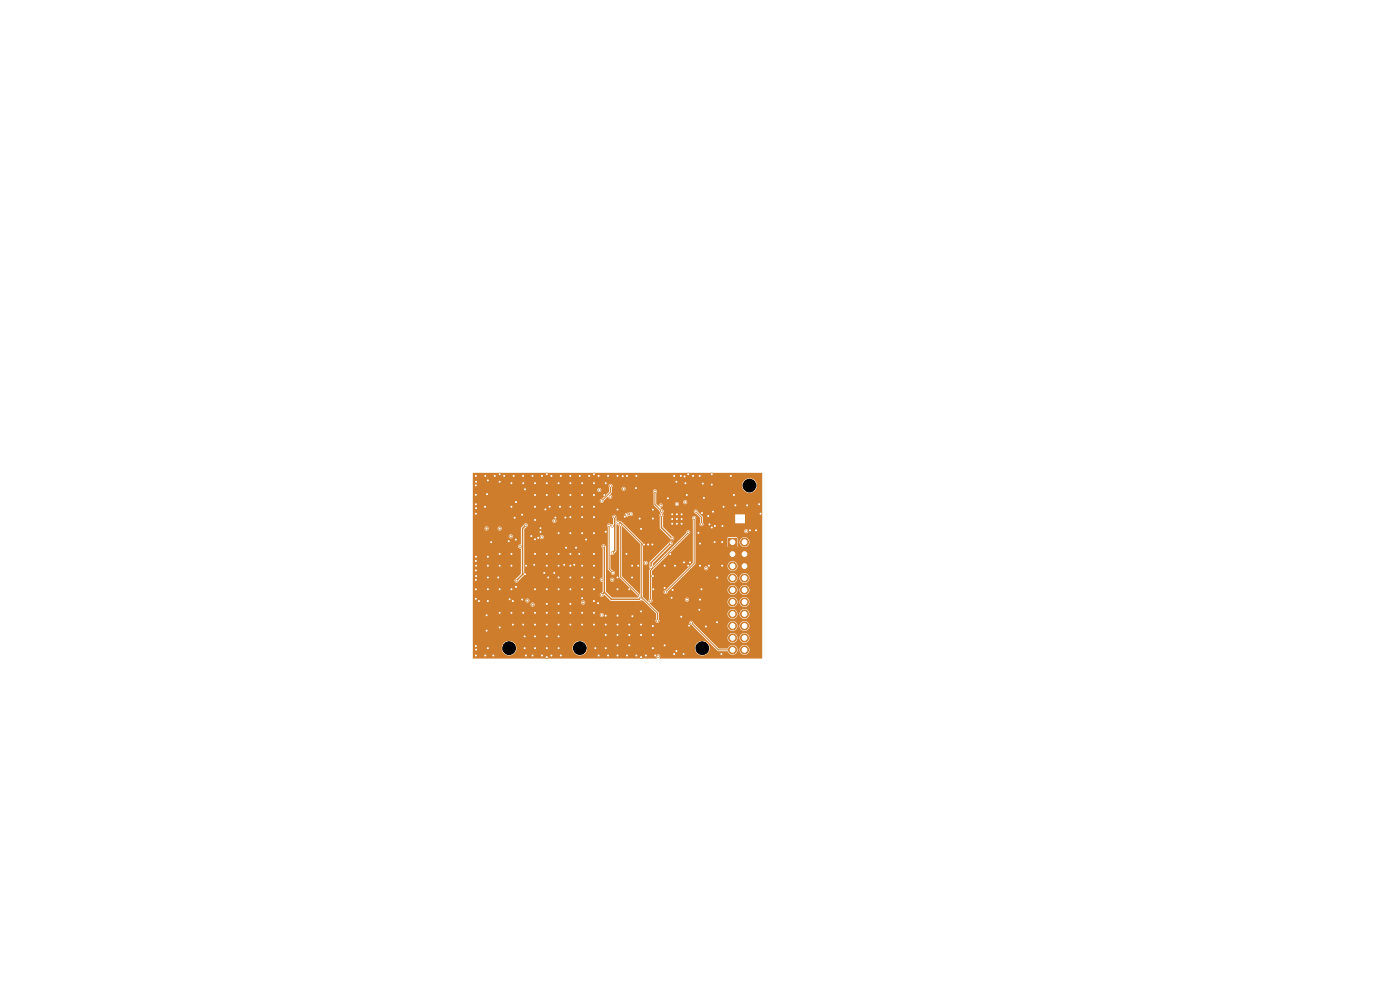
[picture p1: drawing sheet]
<svg xmlns="http://www.w3.org/2000/svg" width="297mm" height="210mm" viewBox="0 0 297 210" stroke-linecap="round" stroke-linejoin="round" font-family="sans-serif">
<g fill="#ce7d2c" stroke="#ce7d2c" stroke-width=".21">
<circle cx="144.6" cy="109.1" r=".25"/>
<circle cx="143.6" cy="109.1" r=".25"/>
<circle cx="142.6" cy="109.1" r=".25"/>
<circle cx="144.6" cy="110.1" r=".25"/>
<circle cx="143.6" cy="110.1" r=".25"/>
<circle cx="142.6" cy="110.1" r=".25"/>
<circle cx="144.6" cy="111.1" r=".25"/>
<circle cx="143.6" cy="111.1" r=".25"/>
<circle cx="142.6" cy="111.1" r=".25"/>
</g>
<path d="M154.5 114.2h1.7v1.7h-1.7z" fill="#ce7d2c"/>
<g fill="#ce7d2c" stroke="#ce7d2c" stroke-width=".21">
<circle cx="157.9" cy="115" r=".85"/>
<circle cx="155.4" cy="117.5" r=".85"/>
<circle cx="157.9" cy="117.5" r=".85"/>
<circle cx="155.4" cy="120.1" r=".85"/>
<circle cx="157.9" cy="120.1" r=".85"/>
<circle cx="155.4" cy="122.6" r=".85"/>
<circle cx="157.9" cy="122.6" r=".85"/>
<circle cx="155.4" cy="125.2" r=".85"/>
<circle cx="157.9" cy="125.2" r=".85"/>
<circle cx="155.4" cy="127.7" r=".85"/>
<circle cx="157.9" cy="127.7" r=".85"/>
<circle cx="155.4" cy="130.2" r=".85"/>
<circle cx="157.9" cy="130.2" r=".85"/>
<circle cx="155.4" cy="132.8" r=".85"/>
<circle cx="157.9" cy="132.8" r=".85"/>
<circle cx="155.4" cy="135.3" r=".85"/>
<circle cx="157.9" cy="135.3" r=".85"/>
<circle cx="155.4" cy="137.9" r=".85"/>
<circle cx="157.9" cy="137.9" r=".85"/>
<circle cx="101" cy="107.8" r=".22"/>
<circle cx="133" cy="139.1" r=".23"/>
<circle cx="136" cy="139.4" r=".23"/>
<circle cx="111.4" cy="103.8" r=".25"/>
<circle cx="128.5" cy="102.5" r=".22"/>
<circle cx="118.5" cy="120" r=".22"/>
<circle cx="146.2" cy="132.7" r=".23"/>
<circle cx="136" cy="112.2" r=".23"/>
<circle cx="148.2" cy="113" r=".25"/>
<circle cx="161.3" cy="109" r=".23"/>
<circle cx="131" cy="108.1" r=".22"/>
<circle cx="113.5" cy="130" r=".22"/>
<circle cx="118.5" cy="102.5" r=".22"/>
<circle cx="116" cy="120" r=".23"/>
<circle cx="121" cy="120" r=".23"/>
<circle cx="111.3" cy="137.5" r=".22"/>
<circle cx="132.1" cy="101" r=".23"/>
<circle cx="117" cy="101" r=".23"/>
<circle cx="127" cy="101" r=".23"/>
<circle cx="148.9" cy="108.8" r=".25"/>
<circle cx="155" cy="100.9" r=".22"/>
<circle cx="144.4" cy="101" r=".23"/>
<circle cx="114.7" cy="112" r=".25"/>
<circle cx="153.2" cy="120" r=".22"/>
<circle cx="100.9" cy="125" r=".23"/>
<circle cx="118.5" cy="117.5" r=".22"/>
<circle cx="156" cy="107.2" r=".23"/>
<circle cx="113.5" cy="114.4" r=".22"/>
<circle cx="103.5" cy="101.9" r=".23"/>
<circle cx="131" cy="134.7" r=".23"/>
<circle cx="103.5" cy="122.5" r=".22"/>
<circle cx="147" cy="101" r=".23"/>
<circle cx="100.9" cy="119" r=".22"/>
<circle cx="101" cy="137.8" r=".22"/>
<circle cx="116" cy="128.1" r=".22"/>
<circle cx="116.3" cy="122.5" r=".22"/>
<circle cx="131" cy="101" r=".23"/>
<circle cx="149.1" cy="102.6" r=".22"/>
<circle cx="100.9" cy="101" r=".23"/>
<circle cx="121" cy="100.9" r=".22"/>
<circle cx="116.6" cy="107.5" r=".22"/>
<circle cx="100.9" cy="103" r=".22"/>
<circle cx="103.5" cy="125" r=".23"/>
<circle cx="148.5" cy="115.3" r=".22"/>
<circle cx="126" cy="107.5" r=".22"/>
<circle cx="148.8" cy="125" r=".23"/>
<circle cx="148.5" cy="127.2" r=".22"/>
<circle cx="104.7" cy="139.1" r=".23"/>
<circle cx="136.6" cy="115.5" r=".25"/>
<circle cx="151" cy="111.9" r=".23"/>
<circle cx="101" cy="102.2" r=".23"/>
<circle cx="121" cy="130" r=".23"/>
<circle cx="116" cy="130" r=".23"/>
<circle cx="138.5" cy="137.5" r=".22"/>
<circle cx="121" cy="132.5" r=".22"/>
<circle cx="113.5" cy="102.5" r=".22"/>
<circle cx="133.5" cy="125" r=".22"/>
<circle cx="113.5" cy="105" r=".22"/>
<circle cx="113.5" cy="117.5" r=".22"/>
<circle cx="139" cy="139" r=".22"/>
<circle cx="123.5" cy="130" r=".22"/>
<circle cx="128.2" cy="105" r=".22"/>
<circle cx="108.5" cy="107.5" r=".22"/>
<circle cx="106" cy="102.2" r=".23"/>
<circle cx="121" cy="113.1" r=".22"/>
<circle cx="110.8" cy="109.2" r=".25"/>
<circle cx="121" cy="128.1" r=".22"/>
<circle cx="110.8" cy="127.2" r=".25"/>
<circle cx="119.7" cy="119.8" r=".25"/>
<circle cx="128.5" cy="130.6" r=".22"/>
<circle cx="100.9" cy="105" r=".22"/>
<circle cx="126" cy="113.1" r=".22"/>
<circle cx="118.8" cy="107.5" r=".22"/>
<circle cx="141" cy="136.9" r=".22"/>
<circle cx="111" cy="132.5" r=".22"/>
<circle cx="105" cy="101" r=".23"/>
<circle cx="121" cy="107.5" r=".22"/>
<circle cx="136" cy="134.7" r=".23"/>
<circle cx="118.5" cy="125" r=".22"/>
<circle cx="115.7" cy="108.1" r=".25"/>
<circle cx="106" cy="117.5" r=".22"/>
<circle cx="100.9" cy="139.1" r=".23"/>
<circle cx="146.4" cy="119.3" r=".25"/>
<circle cx="142.7" cy="125.1" r=".23"/>
<circle cx="104.2" cy="115" r=".25"/>
<circle cx="118.5" cy="105" r=".22"/>
<circle cx="126" cy="105" r=".23"/>
<circle cx="100.9" cy="123" r=".23"/>
<circle cx="111" cy="130" r=".23"/>
<circle cx="149.3" cy="105.6" r=".23"/>
<circle cx="160.4" cy="112.5" r=".22"/>
<circle cx="101" cy="118.1" r=".22"/>
<circle cx="141.7" cy="105.7" r=".22"/>
<circle cx="148.4" cy="129.4" r=".22"/>
<circle cx="108.8" cy="127.5" r=".22"/>
<circle cx="143" cy="101" r=".23"/>
<circle cx="123.5" cy="122.5" r=".22"/>
<circle cx="118.5" cy="113.1" r=".22"/>
<circle cx="106" cy="120" r=".23"/>
<circle cx="126" cy="109.7" r=".23"/>
<circle cx="146" cy="100.6" r=".23"/>
<circle cx="158.5" cy="107.2" r=".23"/>
<circle cx="107" cy="100.9" r=".22"/>
<circle cx="109" cy="100.9" r=".22"/>
<circle cx="153" cy="138.7" r=".22"/>
<circle cx="135" cy="139.1" r=".23"/>
<circle cx="136" cy="132.5" r=".22"/>
<circle cx="106" cy="125" r=".23"/>
<circle cx="117.6" cy="121.5" r=".25"/>
<circle cx="149.8" cy="132.9" r=".23"/>
<circle cx="145.7" cy="105" r=".23"/>
<circle cx="113.5" cy="132.5" r=".22"/>
<circle cx="126" cy="125" r=".23"/>
<circle cx="134.1" cy="120" r=".23"/>
<circle cx="100.9" cy="109" r=".23"/>
<circle cx="135.7" cy="110" r=".23"/>
<circle cx="111.6" cy="120" r=".23"/>
<circle cx="123.5" cy="113.1" r=".22"/>
<circle cx="115" cy="139.1" r=".23"/>
<circle cx="129" cy="101" r=".23"/>
<circle cx="103" cy="139.1" r=".23"/>
<circle cx="116" cy="105" r=".23"/>
<circle cx="113.5" cy="137.5" r=".22"/>
<circle cx="101" cy="122.2" r=".22"/>
<circle cx="138.5" cy="132.8" r=".22"/>
<circle cx="134.1" cy="122.5" r=".22"/>
<circle cx="128.5" cy="134.7" r=".22"/>
<circle cx="116" cy="137.5" r=".22"/>
<circle cx="118.5" cy="132.5" r=".22"/>
<circle cx="116" cy="139.4" r=".23"/>
<circle cx="103.2" cy="130.5" r=".22"/>
<circle cx="137" cy="139" r=".22"/>
<circle cx="106" cy="133.1" r=".23"/>
<circle cx="108.8" cy="132.5" r=".22"/>
<circle cx="133.5" cy="132.5" r=".22"/>
<circle cx="142.2" cy="117.5" r=".25"/>
<circle cx="131" cy="139.1" r=".23"/>
<circle cx="126" cy="132.5" r=".22"/>
<circle cx="113" cy="139.1" r=".23"/>
<circle cx="126" cy="100.6" r=".23"/>
<circle cx="119" cy="101" r=".23"/>
<circle cx="113.5" cy="110.3" r=".22"/>
<circle cx="103.3" cy="104.8" r=".23"/>
<circle cx="122.9" cy="117.5" r=".22"/>
<circle cx="109.5" cy="124.5" r=".25"/>
<circle cx="151.7" cy="111.6" r=".25"/>
<circle cx="111.6" cy="139.1" r=".23"/>
<circle cx="117" cy="139.1" r=".23"/>
<circle cx="153.5" cy="107.5" r=".22"/>
<circle cx="134.9" cy="103.5" r=".23"/>
<circle cx="116" cy="135" r=".23"/>
<circle cx="126" cy="120" r=".23"/>
<circle cx="151" cy="102.8" r=".22"/>
<circle cx="106" cy="130" r=".23"/>
<circle cx="109.4" cy="114.5" r=".25"/>
<circle cx="108.5" cy="130" r=".22"/>
<circle cx="142.5" cy="126.8" r=".22"/>
<circle cx="127" cy="139.1" r=".23"/>
<circle cx="152.1" cy="132" r=".23"/>
<circle cx="111.3" cy="135" r=".23"/>
<circle cx="151.6" cy="115" r=".22"/>
<circle cx="123.5" cy="132.5" r=".22"/>
<circle cx="114.2" cy="114.1" r=".22"/>
<circle cx="138.4" cy="115.5" r=".25"/>
<circle cx="116" cy="117.5" r=".22"/>
<circle cx="123.5" cy="120" r=".22"/>
<circle cx="119.9" cy="109.8" r=".25"/>
<circle cx="150.4" cy="120" r=".23"/>
<circle cx="138.5" cy="110" r=".22"/>
<circle cx="108.5" cy="125" r=".22"/>
<circle cx="123.5" cy="125" r=".22"/>
<circle cx="123.5" cy="109.7" r=".22"/>
<circle cx="118.5" cy="130" r=".22"/>
<circle cx="145.2" cy="101.1" r=".23"/>
<circle cx="133.5" cy="134.7" r=".22"/>
<circle cx="132.6" cy="109.6" r=".22"/>
<circle cx="159.1" cy="112.5" r=".22"/>
<circle cx="150.5" cy="111.2" r=".25"/>
<circle cx="100.9" cy="107" r=".23"/>
<circle cx="146" cy="120" r=".23"/>
<circle cx="138.5" cy="108.1" r=".22"/>
<circle cx="126.9" cy="127.9" r=".22"/>
<circle cx="106" cy="100.6" r=".23"/>
<circle cx="153.3" cy="111.6" r=".25"/>
<circle cx="114.7" cy="112.8" r=".25"/>
<circle cx="128.5" cy="112.8" r=".22"/>
<circle cx="135.4" cy="120" r=".23"/>
<circle cx="143.5" cy="138.1" r=".22"/>
<circle cx="123.5" cy="126.9" r=".22"/>
<circle cx="101.6" cy="127.5" r=".22"/>
<circle cx="131" cy="122.5" r=".22"/>
<circle cx="148.5" cy="120" r=".22"/>
<circle cx="145" cy="138.8" r=".23"/>
<circle cx="121" cy="122.5" r=".22"/>
<circle cx="141" cy="124.7" r=".23"/>
<circle cx="108.5" cy="102.5" r=".22"/>
<circle cx="102.9" cy="107.5" r=".22"/>
<circle cx="103.5" cy="118.1" r=".22"/>
<circle cx="123.5" cy="107.5" r=".22"/>
<circle cx="131" cy="125" r=".23"/>
<circle cx="116" cy="102.5" r=".23"/>
<circle cx="138.5" cy="134.7" r=".22"/>
<circle cx="122.2" cy="116.2" r=".25"/>
<circle cx="133.5" cy="136.9" r=".22"/>
<circle cx="133" cy="101" r=".23"/>
<circle cx="100.9" cy="127" r=".22"/>
<circle cx="128.5" cy="132.5" r=".22"/>
<circle cx="112.7" cy="113.7" r=".25"/>
<circle cx="124.3" cy="114.5" r=".25"/>
<circle cx="151" cy="100.6" r=".23"/>
<circle cx="126" cy="130" r=".23"/>
<circle cx="129" cy="139.1" r=".23"/>
<circle cx="126" cy="102.5" r=".23"/>
<circle cx="126" cy="127.5" r=".22"/>
<circle cx="103.5" cy="127.5" r=".22"/>
<circle cx="105.7" cy="122.5" r=".22"/>
<circle cx="107.9" cy="114.8" r=".22"/>
<circle cx="144.5" cy="130.8" r=".22"/>
<circle cx="116" cy="132.5" r=".22"/>
<circle cx="113.3" cy="119.8" r=".25"/>
<circle cx="131" cy="132.5" r=".22"/>
<circle cx="161" cy="107" r=".23"/>
<circle cx="128.5" cy="137.5" r=".22"/>
<circle cx="121" cy="125" r=".23"/>
<circle cx="138.5" cy="122.2" r=".22"/>
<circle cx="118.5" cy="137.5" r=".22"/>
<circle cx="125" cy="100.9" r=".22"/>
<circle cx="131" cy="136.9" r=".22"/>
<circle cx="109.5" cy="106.5" r=".25"/>
<circle cx="120.1" cy="116.2" r=".25"/>
<circle cx="113.5" cy="125" r=".22"/>
<circle cx="143.5" cy="102.2" r=".22"/>
<circle cx="118.5" cy="135" r=".22"/>
<circle cx="115" cy="101" r=".23"/>
<circle cx="121" cy="102.5" r=".23"/>
<circle cx="126.3" cy="137.5" r=".22"/>
<circle cx="151.3" cy="108.5" r=".25"/>
<circle cx="155.7" cy="105" r=".23"/>
<circle cx="119" cy="139.1" r=".23"/>
<circle cx="143" cy="138.8" r=".23"/>
<circle cx="111" cy="102.5" r=".23"/>
<circle cx="103.5" cy="137.5" r=".22"/>
<circle cx="123.5" cy="105" r=".22"/>
<circle cx="134.2" cy="130.7" r=".22"/>
<circle cx="116" cy="100.6" r=".23"/>
<circle cx="145.4" cy="102.5" r=".23"/>
<circle cx="121" cy="117.5" r=".22"/>
<circle cx="113.5" cy="107.5" r=".22"/>
<circle cx="131" cy="130.6" r=".23"/>
<circle cx="121" cy="109.7" r=".23"/>
<circle cx="108.1" cy="127.1" r=".22"/>
<circle cx="123" cy="100.9" r=".22"/>
<circle cx="118.5" cy="122.5" r=".22"/>
<circle cx="108.5" cy="120" r=".22"/>
<circle cx="103.2" cy="133.8" r=".22"/>
<circle cx="126" cy="117.5" r=".22"/>
<circle cx="103.5" cy="120" r=".23"/>
<circle cx="111" cy="100.9" r=".22"/>
<circle cx="115.5" cy="121.5" r=".25"/>
<circle cx="136" cy="129.7" r=".23"/>
<circle cx="108.5" cy="117.5" r=".22"/>
<circle cx="132.9" cy="117.5" r=".22"/>
<circle cx="101" cy="120" r=".23"/>
<circle cx="145.1" cy="119.3" r=".25"/>
<circle cx="103" cy="101" r=".23"/>
<circle cx="123.5" cy="102.5" r=".22"/>
<circle cx="126" cy="122.5" r=".22"/>
<circle cx="137.5" cy="115.5" r=".25"/>
<circle cx="113.5" cy="135" r=".22"/>
<circle cx="100.9" cy="121" r=".23"/>
<circle cx="109.2" cy="109.8" r=".22"/>
<circle cx="100.9" cy="137" r=".23"/>
<circle cx="111.4" cy="121.8" r=".25"/>
<circle cx="153.2" cy="115" r=".22"/>
<circle cx="138.6" cy="125" r=".23"/>
<circle cx="118.5" cy="128.1" r=".22"/>
<circle cx="116" cy="125" r=".23"/>
<circle cx="148.4" cy="101" r=".23"/>
<circle cx="117.8" cy="109.8" r=".25"/>
<circle cx="121" cy="105" r=".23"/>
<circle cx="152.2" cy="122.5" r=".22"/>
<circle cx="143.2" cy="120" r=".22"/>
<circle cx="121.8" cy="119.8" r=".25"/>
<circle cx="113" cy="101" r=".23"/>
<circle cx="150.3" cy="109.5" r=".25"/>
<circle cx="135" cy="101" r=".23"/>
<circle cx="141" cy="120" r=".23"/>
<circle cx="129.9" cy="123" r=".22"/>
<circle cx="130" cy="121.5" r=".23"/>
<circle cx="147.3" cy="109.9" r=".22"/>
<circle cx="129.2" cy="111.5" r=".22"/>
<circle cx="141.2" cy="125.6" r=".22"/>
<circle cx="103.2" cy="112.1" r=".22"/>
<circle cx="127.7" cy="126.2" r=".23"/>
<circle cx="136" cy="127.1" r=".22"/>
<circle cx="128" cy="115.9" r=".23"/>
<circle cx="143.6" cy="106.9" r=".23"/>
<circle cx="140.3" cy="109.3" r=".22"/>
<circle cx="142.6" cy="114.2" r=".23"/>
<circle cx="129.5" cy="105.4" r=".23"/>
<circle cx="129.5" cy="103.1" r=".22"/>
<circle cx="127.7" cy="106.2" r=".23"/>
<circle cx="145.4" cy="106.5" r=".22"/>
<circle cx="127.7" cy="130.5" r=".23"/>
<circle cx="129.9" cy="117.3" r=".22"/>
<circle cx="117.6" cy="110.5" r=".22"/>
<circle cx="137" cy="119.4" r=".23"/>
<circle cx="130.3" cy="109.6" r=".22"/>
<circle cx="111.5" cy="111.4" r=".22"/>
<circle cx="109.6" cy="123.2" r=".22"/>
<circle cx="106" cy="112.1" r=".23"/>
<circle cx="148.8" cy="111.2" r=".23"/>
<circle cx="132.3" cy="103.7" r=".22"/>
<circle cx="147.6" cy="108.5" r=".22"/>
<circle cx="135.7" cy="126.5" r=".23"/>
<circle cx="131.6" cy="111.4" r=".23"/>
<circle cx="133.8" cy="109" r=".22"/>
<circle cx="133" cy="109.2" r=".22"/>
<circle cx="127.1" cy="103.9" r=".23"/>
<circle cx="140.2" cy="107.2" r=".22"/>
<circle cx="138.9" cy="104.2" r=".23"/>
<circle cx="140.4" cy="108.4" r=".22"/>
<circle cx="138" cy="127.4" r=".22"/>
<circle cx="146" cy="112.9" r=".22"/>
<circle cx="139.5" cy="131.7" r=".22"/>
<circle cx="131.1" cy="110.9" r=".22"/>
<circle cx="138.1" cy="120.3" r=".22"/>
<circle cx="142.3" cy="115.2" r=".23"/>
<circle cx="158.3" cy="112.7" r=".23"/>
<circle cx="113" cy="128.3" r=".23"/>
<circle cx="111.9" cy="127.4" r=".23"/>
<circle cx="123.7" cy="127.8" r=".23"/>
<circle cx="146.6" cy="132.1" r=".22"/>
<circle cx="127.7" cy="123" r=".22"/>
<circle cx="114.9" cy="113.9" r=".23"/>
<circle cx="129.9" cy="111.6" r=".22"/>
<circle cx="149.8" cy="120.6" r=".22"/>
<circle cx="110.3" cy="115.9" r=".22"/>
<circle cx="108.4" cy="113.8" r=".22"/>
<circle cx="145.7" cy="127.2" r=".23"/>
<circle cx="139.6" cy="139.2" r=".22"/>
</g>
<path d="M129.2 111.5v9.2l.8 .8M129.5 103.1v1.3l-1.8 1.8M131.1 110.9h.6l4.4 4.4v11.4l3.4 3.4v1.6M131.6 111.4v10.9l4.1 4.2M133.8 109h-.6l-.2 .2M138.9 104.2v2.8l1.5 1.4M146 112.9l-8 8.1v6.4M147.3 109.9v9.6l-6.1 6.1M147.6 108.5l1.2 1.2v1.5M146.6 132.1l5.8 5.8h3" fill="none" stroke="#ce7d2c" stroke-width=".21"/>
<path d="M111.5 111.4l-.6 .7v9.8l-1.3 1.3M128 115.9l.2 .2v9.5M130.3 109.6l.1 7.2-.5 .5M140.3 109.3v2.6l2.3 2.3M142.3 115.2l-4.2 4.2v.9M128.2 125.6l1.5 1.5h6.3M128.2 125.6l-.5 .6" fill="none" stroke="#ce7d2c" stroke-width=".3"/>
<g fill="#ce7d2c">
<path d="M131.9 111.6l4 3.9-.1 10.5-3.9-3.8z"/>
<path d="M100.3 100.3h61.4v39.4l-21.8-.1a.47 .47 0 0 0 0-.7 .47 .47 0 0 0-.7 .1 .47 .47 0 0 0 .2 .7l-39.1-.1v-2.2h6.1a1.56 1.56 0 0 0 1.6 1.7 1.56 1.56 0 0 0 1.6-1.7h11.8v.2a1.56 1.56 0 0 0 1.7 1.5 1.56 1.56 0 0 0 1.5-1.7h22.8v.2a1.56 1.56 0 0 0 2.4 1.2 1.56 1.56 0 0 0 0-2.6 1.56 1.56 0 0 0-2.4 1.2h-22.8l-.1-.3a1.56 1.56 0 0 0-1.6-1.2 1.56 1.56 0 0 0-1.5 1.5h-11.8l-.1-.3a1.56 1.56 0 0 0-1.6-1.2 1.56 1.56 0 0 0-1.5 1.5h-6.1v-7h26.9v.1a.43 .43 0 0 0 .7 .3 .43 .43 0 0 0 0-.7 .43 .43 0 0 0-.7 .3h-26.9v-2.2h12.3v.1a.43 .43 0 0 0 .6 .3 .43 .43 0 0 0 0-.7 .43 .43 0 0 0-.6 .3h-12.3v-.9h11.2v.2a.43 .43 0 0 0 .6 .3h11.2v.1a.43 .43 0 0 0 .7 .3 .43 .43 0 0 0 0-.7 .43 .43 0 0 0-.7 .3l-11.2-.1a.43 .43 0 0 0 0-.7 .43 .43 0 0 0-.6 .3h-11.2v-4.2h8.9v.1a.43 .43 0 0 0 .4 .4 .43 .43 0 0 0 .4-.4l.3-.3h16.9a.54 .54 0 0 0 .7 .5v2.1l-.3 .3a.45 .45 0 0 0-.3 .5 .45 .45 0 0 0 .4 .3 .45 .45 0 0 0 .5-.4l1.4 1.3h6.4l.4-.1 2.8 2.8v1.2a.42 .42 0 0 0-.1 .5 .42 .42 0 0 0 .6 .2h6.5l.1 .3 .4 .2 5.5 5.5 2.2 .1a1.06 1.06 0 0 0 1.2 .7 1.06 1.06 0 0 0 .9-1.1h.4v.2a1.06 1.06 0 0 0 1.6 .8 1.06 1.06 0 0 0 0-1.8 1.06 1.06 0 0 0-1.6 .8h-.4l-.1-.2a1.09 1.09 0 0 0-1-.8 1.09 1.09 0 0 0-1.1 .8h-1.8l-2.4-2.4h4.2a1.06 1.06 0 0 0 1.1 1.2 1.06 1.06 0 0 0 1.1-1.2h.4v.2a1.06 1.06 0 0 0 1.6 .8 1.06 1.06 0 0 0 0-1.8 1.06 1.06 0 0 0-1.6 .8h-.4l-.1-.2a1.06 1.06 0 0 0-1.1-.7 1.06 1.06 0 0 0-1 .9h-4.2l-2.5-2.5h6.7v.2a1.06 1.06 0 0 0 1.2 .9 1.06 1.06 0 0 0 1-1.1h.4v.2a1.06 1.06 0 0 0 1.6 .8 1.06 1.06 0 0 0 0-1.8 1.06 1.06 0 0 0-1.6 .8h-.4l-.1-.2a1.06 1.06 0 0 0-1.1-.8 1.06 1.06 0 0 0-1 1h-6.7l-.6-.7a.43 .43 0 0 0-.4-.3 .43 .43 0 0 0-.4 .4h-6.5l.2-.4-.1-.4v-1.2h14.5a1.06 1.06 0 0 0 1.1 1.2 1.06 1.06 0 0 0 1.1-1.2h.4v.2a1.06 1.06 0 0 0 1.6 .8 1.06 1.06 0 0 0 0-1.8 1.06 1.06 0 0 0-1.6 .8h-.4l-.1-.2a1.06 1.06 0 0 0-1.1-.7 1.06 1.06 0 0 0-1 .9h-14.5l-.1-.2-2-2a.51 .51 0 0 0 .6-.2 .51 .51 0 0 0 0-.6h7v.2a.43 .43 0 0 0 .6 .3h8.4v.2a1.06 1.06 0 0 0 1.2 1 1.06 1.06 0 0 0 1-1.2h.4v.2a1.06 1.06 0 0 0 1.6 .8 1.06 1.06 0 0 0 0-1.8 1.06 1.06 0 0 0-1.6 .8h-.4l-.1-.2a1.06 1.06 0 0 0-1.1-.8 1.06 1.06 0 0 0-1 1l-8.3-.1a.43 .43 0 0 0 0-.7 .43 .43 0 0 0-.7 .3h-7v-1.6h2.5v.1a.44 .44 0 0 0 .5 .4 .44 .44 0 0 0 .4-.5l.4-.4h12.2a1.06 1.06 0 0 0 1.1 1.1 1.06 1.06 0 0 0 1.1-1.1h.4v.2a1.06 1.06 0 0 0 1.6 .8 1.06 1.06 0 0 0 0-1.8 1.06 1.06 0 0 0-1.6 .8h-.4l-.1-.2a1.06 1.06 0 0 0-1.1-.8 1.06 1.06 0 0 0-1 1h-12.2l2.6-2.6h9.6a1.06 1.06 0 0 0 1.1 1.2 1.06 1.06 0 0 0 1.1-1.2h.4v.2a1.06 1.06 0 0 0 1.6 .8 1.06 1.06 0 0 0 0-1.8 1.06 1.06 0 0 0-1.6 .8h-.4l-.1-.2a1.06 1.06 0 0 0-1.1-.7 1.06 1.06 0 0 0-1 .9h-9.6l2-2h2.7a.43 .43 0 0 0 .5 .5 .43 .43 0 0 0 .2-.7 .43 .43 0 0 0-.7 .1v.1h-2.7l.5-.5h7.1a1.06 1.06 0 0 0 1.5 1.1 1.06 1.06 0 0 0 .3-1.8 1.06 1.06 0 0 0-1.7 .5l-.1 .2h-7.1l.3-.4v-5.5h6.8v1.8l.2 .2 1.8-.1 .2-1.1h.4a1.06 1.06 0 0 0 1.4 1.1 1.06 1.06 0 0 0 .4-1.8 1.06 1.06 0 0 0-1.8 .5v.2h-.4v-.8l-.2-.2h-1.8l-.2 .2h-6.8v-1.5h10.4a.43 .43 0 0 0 .5 .5 .43 .43 0 0 0 .2-.7 .43 .43 0 0 0-.7 .1v.1h-10.4l.1-2.4a.44 .44 0 0 0-.1-.6 .44 .44 0 0 0-.6 0 .44 .44 0 0 0 .1 .6v9.2l-6.2 6.1h-2.5v-4.4l7.8-7.8a.44 .44 0 0 0 .3-.5 .44 .44 0 0 0-.5-.3 .44 .44 0 0 0-.3 .6l-7.1 6.9v-.5l3.9-3.8a.43 .43 0 0 0 .2-.8 .43 .43 0 0 0-.8 .3l-4 4.1-.1 7.8-.2 .6-1.1-1.1v-7.2l.2 .1a.43 .43 0 0 0 .6 .3 .43 .43 0 0 0 0-.8 .43 .43 0 0 0-.6 .4h-.2v-4.2l-4.5-4.6-1.1-.1v-.8a.44 .44 0 0 0-.7-.5 .44 .44 0 0 0 0 .8v1.1l-.4 .1a.47 .47 0 0 0-.7-.1 .47 .47 0 0 0-.1 .7v9l.7 .7a.44 .44 0 0 0 .4 .5 .44 .44 0 0 0 .5-.5 .44 .44 0 0 0-.5-.4l-.5-.5v-2.9l.1-.1a.44 .44 0 0 0 .7-.2l.5-.6v-5.6l.4 .1 .1 .4v10.7l4 4 .1 .3h-5.6l-1.2-1.2v-2.6h.9a.43 .43 0 0 0 .5 .5 .43 .43 0 0 0 .2-.7 .43 .43 0 0 0-.7 .1l-.9 .1v-6.9a.47 .47 0 0 0-.7-.5 .47 .47 0 0 0 0 .8v6.2l-.5 .1-.2 .3h-16.9l.9-1v-8h3.3a.43 .43 0 0 0 .6 .4 .43 .43 0 0 0 .1-.6 .43 .43 0 0 0-.7 .1v.1h-3.3v-1.6l.4-.5a.43 .43 0 0 0 .2-.7 .43 .43 0 0 0-.7 .3l-.6 .7v3.4a.47 .47 0 0 0-.6 .5 .47 .47 0 0 0 .6 .4v5.3l-1.3 1.4h-8.9v-9.4h7.6v.1a.43 .43 0 0 0 .7 .3 .43 .43 0 0 0 0-.7 .43 .43 0 0 0-.7 .3h-7.6v-1.6h2.5v.1a.43 .43 0 0 0 .5 .3 .43 .43 0 0 0 .4-.4h1.9v.1a.43 .43 0 0 0 .6 .3 .43 .43 0 0 0 0-.7 .43 .43 0 0 0-.6 .3h-1.9l-.1-.2a.43 .43 0 0 0-.4-.2 .43 .43 0 0 0-.4 .4h-2.5v-1.7h16.9v.1a.43 .43 0 0 0 .6 .4 .43 .43 0 0 0 0-.8 .43 .43 0 0 0-.6 .3h-16.9v-1.2h32.2v.1a.5 .5 0 0 0 .5 .3 .5 .5 0 0 0 .5-.3 .44 .44 0 0 0 .6 .1 .44 .44 0 0 0 0-.7 .44 .44 0 0 0-.6 .1h-.7l-.3 .4h-32.2v-3h26.9a.44 .44 0 0 0 .5 .5 .44 .44 0 0 0 .4-.5l.9-.8a.46 .46 0 0 0 .5 .4 .46 .46 0 0 0 .4-.5 .46 .46 0 0 0-.4-.4l.3-.4v-.3h8.7l.2 .4v2.5l1.2 1.3 .3 .4-.3 .4 .1 2.9 2.2 2.2a.43 .43 0 0 0 .7 .2 .43 .43 0 0 0-.2-.7l-2-2.1v-2.5l-.2-.3 .3-.4h6.4l.1 .3 .4 .2 .8 .8 .1 1a.44 .44 0 0 0-.2 .6 .44 .44 0 0 0 .6 .2 .44 .44 0 0 0 .2-.6h8.8v-1.9h-2v1.9h-6.8l-.1-1.4-1.1-1.1a.43 .43 0 0 0-.4-.4 .43 .43 0 0 0-.4 .4h-6.4l-.2-.4-.5-.3v-.1a.43 .43 0 0 0 .5-.3 .43 .43 0 0 0-.2-.5h2.8v.1a.43 .43 0 0 0 .6 .3 .43 .43 0 0 0 0-.7 .43 .43 0 0 0-.6 .3h-2.8a.5 .5 0 0 0-.7 .4l-.5-.4v-.4h5.7v.1a.43 .43 0 0 0 .7 .3 .43 .43 0 0 0 0-.7 .43 .43 0 0 0-.7 .3h-5.7v-1.9a.44 .44 0 0 0 0-.7 .44 .44 0 0 0-.7 .3h-8.7v-.6h2.1v.1a.43 .43 0 0 0 .6 .4 .43 .43 0 0 0 0-.8 .43 .43 0 0 0-.6 .3h-2.1l.1-.7h27.5v.2a1.56 1.56 0 0 0 2.4 1.2 1.56 1.56 0 0 0 0-2.6 1.56 1.56 0 0 0-2.4 1.2l-27.5-.1a.44 .44 0 0 0-.7 0 .44 .44 0 0 0 .1 .6l-.1 .9-2 1.9h-26.9v-2.3h26.4v.1a.43 .43 0 0 0 .7 .3 .43 .43 0 0 0 0-.7 .43 .43 0 0 0-.7 .3h-26.4z"/>
</g>
<g fill="#fff" stroke="#fff" stroke-width=".21">
<circle cx="101" cy="107.8" r=".1"/>
<circle cx="133" cy="139" r=".1"/>
<circle cx="136" cy="139.4" r=".1"/>
<circle cx="111.4" cy="103.8" r=".1"/>
<circle cx="128.5" cy="102.5" r=".1"/>
<circle cx="118.5" cy="120" r=".1"/>
<circle cx="146.2" cy="132.7" r=".1"/>
<circle cx="136" cy="112.2" r=".1"/>
<circle cx="148.2" cy="113" r=".1"/>
<circle cx="161.4" cy="109" r=".1"/>
<circle cx="131" cy="108.1" r=".1"/>
<circle cx="113.5" cy="130" r=".1"/>
<circle cx="118.5" cy="102.5" r=".1"/>
<circle cx="116" cy="120" r=".1"/>
<circle cx="121" cy="120" r=".1"/>
<circle cx="111.3" cy="137.5" r=".1"/>
<circle cx="132.1" cy="101" r=".1"/>
<circle cx="117" cy="100.9" r=".1"/>
<circle cx="127" cy="100.9" r=".1"/>
<circle cx="148.9" cy="108.8" r=".1"/>
<circle cx="155" cy="100.9" r=".1"/>
<circle cx="144.4" cy="100.9" r=".1"/>
<circle cx="114.7" cy="112" r=".1"/>
<circle cx="153.2" cy="120" r=".1"/>
<circle cx="100.9" cy="125" r=".1"/>
<circle cx="118.5" cy="117.5" r=".1"/>
<circle cx="156" cy="107.2" r=".1"/>
<circle cx="113.5" cy="114.4" r=".1"/>
<circle cx="103.5" cy="101.9" r=".1"/>
<circle cx="131" cy="134.7" r=".1"/>
<circle cx="103.5" cy="122.5" r=".1"/>
<circle cx="147" cy="100.9" r=".1"/>
<circle cx="100.9" cy="119" r=".1"/>
<circle cx="101" cy="137.8" r=".1"/>
<circle cx="116" cy="128.1" r=".1"/>
<circle cx="116.3" cy="122.5" r=".1"/>
<circle cx="131" cy="100.9" r=".1"/>
<circle cx="149.1" cy="102.6" r=".1"/>
<circle cx="100.9" cy="100.9" r=".1"/>
<circle cx="121" cy="100.9" r=".1"/>
<circle cx="116.6" cy="107.5" r=".1"/>
<circle cx="100.9" cy="103" r=".1"/>
<circle cx="103.5" cy="125" r=".1"/>
<circle cx="148.5" cy="115.3" r=".1"/>
<circle cx="126" cy="107.5" r=".1"/>
<circle cx="148.8" cy="125" r=".1"/>
<circle cx="148.5" cy="127.2" r=".1"/>
<circle cx="104.7" cy="139" r=".1"/>
<circle cx="136.6" cy="115.5" r=".1"/>
<circle cx="151" cy="111.9" r=".1"/>
<circle cx="101" cy="102.2" r=".1"/>
<circle cx="121" cy="130" r=".1"/>
<circle cx="116" cy="130" r=".1"/>
<circle cx="138.5" cy="137.5" r=".1"/>
<circle cx="121" cy="132.5" r=".1"/>
<circle cx="113.5" cy="102.5" r=".1"/>
<circle cx="133.5" cy="125" r=".1"/>
<circle cx="113.5" cy="105" r=".1"/>
<circle cx="113.5" cy="117.5" r=".1"/>
<circle cx="139" cy="139" r=".1"/>
<circle cx="123.5" cy="130" r=".1"/>
<circle cx="128.2" cy="105" r=".1"/>
<circle cx="108.5" cy="107.5" r=".1"/>
<circle cx="106" cy="102.2" r=".1"/>
<circle cx="121" cy="113.1" r=".1"/>
<circle cx="110.8" cy="109.2" r=".1"/>
<circle cx="121" cy="128.1" r=".1"/>
<circle cx="110.8" cy="127.2" r=".1"/>
<circle cx="119.7" cy="119.8" r=".1"/>
<circle cx="128.5" cy="130.6" r=".1"/>
<circle cx="100.9" cy="105" r=".1"/>
<circle cx="126" cy="113.1" r=".1"/>
<circle cx="118.8" cy="107.5" r=".1"/>
<circle cx="141" cy="136.9" r=".1"/>
<circle cx="111" cy="132.5" r=".1"/>
<circle cx="105" cy="100.9" r=".1"/>
<circle cx="121" cy="107.5" r=".1"/>
<circle cx="136" cy="134.7" r=".1"/>
<circle cx="118.5" cy="125" r=".1"/>
<circle cx="115.7" cy="108.1" r=".1"/>
<circle cx="106" cy="117.5" r=".1"/>
<circle cx="100.9" cy="139" r=".1"/>
<circle cx="146.4" cy="119.3" r=".1"/>
<circle cx="142.7" cy="125.1" r=".1"/>
<circle cx="104.2" cy="115" r=".1"/>
<circle cx="118.5" cy="105" r=".1"/>
<circle cx="126" cy="105" r=".1"/>
<circle cx="100.9" cy="123" r=".1"/>
<circle cx="111" cy="130" r=".1"/>
<circle cx="149.3" cy="105.6" r=".1"/>
<circle cx="160.4" cy="112.5" r=".1"/>
<circle cx="101" cy="118.1" r=".1"/>
<circle cx="141.7" cy="105.7" r=".1"/>
<circle cx="148.4" cy="129.4" r=".1"/>
<circle cx="108.8" cy="127.5" r=".1"/>
<circle cx="143" cy="100.9" r=".1"/>
<circle cx="123.5" cy="122.5" r=".1"/>
<circle cx="118.5" cy="113.1" r=".1"/>
<circle cx="106" cy="120" r=".1"/>
<circle cx="126" cy="109.7" r=".1"/>
<circle cx="146" cy="100.6" r=".1"/>
<circle cx="158.5" cy="107.2" r=".1"/>
<circle cx="107" cy="100.9" r=".1"/>
<circle cx="109" cy="100.9" r=".1"/>
<circle cx="153" cy="138.7" r=".1"/>
<circle cx="135" cy="139" r=".1"/>
<circle cx="136" cy="132.5" r=".1"/>
<circle cx="106" cy="125" r=".1"/>
<circle cx="117.6" cy="121.5" r=".1"/>
<circle cx="149.7" cy="132.9" r=".1"/>
<circle cx="145.7" cy="105" r=".1"/>
<circle cx="113.5" cy="132.5" r=".1"/>
<circle cx="126" cy="125" r=".1"/>
<circle cx="134.1" cy="120" r=".1"/>
<circle cx="100.9" cy="109" r=".1"/>
<circle cx="135.7" cy="110" r=".1"/>
<circle cx="111.6" cy="120" r=".1"/>
<circle cx="123.5" cy="113.1" r=".1"/>
<circle cx="115" cy="139" r=".1"/>
<circle cx="129" cy="100.9" r=".1"/>
<circle cx="103" cy="139" r=".1"/>
<circle cx="116" cy="105" r=".1"/>
<circle cx="113.5" cy="137.5" r=".1"/>
<circle cx="101" cy="122.2" r=".1"/>
<circle cx="138.5" cy="132.8" r=".1"/>
<circle cx="134.1" cy="122.5" r=".1"/>
<circle cx="128.5" cy="134.7" r=".1"/>
<circle cx="116" cy="137.5" r=".1"/>
<circle cx="118.5" cy="132.5" r=".1"/>
<circle cx="116" cy="139.4" r=".1"/>
<circle cx="103.2" cy="130.5" r=".1"/>
<circle cx="137" cy="139" r=".1"/>
<circle cx="106" cy="133.1" r=".1"/>
<circle cx="108.8" cy="132.5" r=".1"/>
<circle cx="133.5" cy="132.5" r=".1"/>
<circle cx="142.2" cy="117.6" r=".1"/>
<circle cx="131" cy="139" r=".1"/>
<circle cx="126" cy="132.5" r=".1"/>
<circle cx="113" cy="139" r=".1"/>
<circle cx="126" cy="100.6" r=".1"/>
<circle cx="119" cy="100.9" r=".1"/>
<circle cx="113.5" cy="110.3" r=".1"/>
<circle cx="103.3" cy="104.8" r=".1"/>
<circle cx="122.9" cy="117.5" r=".1"/>
<circle cx="109.5" cy="124.5" r=".1"/>
<circle cx="151.7" cy="111.6" r=".1"/>
<circle cx="111.6" cy="139" r=".1"/>
<circle cx="117" cy="139" r=".1"/>
<circle cx="153.5" cy="107.5" r=".1"/>
<circle cx="134.9" cy="103.5" r=".1"/>
<circle cx="116" cy="135" r=".1"/>
<circle cx="126" cy="120" r=".1"/>
<circle cx="151" cy="102.8" r=".1"/>
<circle cx="106" cy="130" r=".1"/>
<circle cx="109.4" cy="114.5" r=".1"/>
<circle cx="108.5" cy="130" r=".1"/>
<circle cx="142.5" cy="126.8" r=".1"/>
<circle cx="127" cy="139" r=".1"/>
<circle cx="152.1" cy="132" r=".1"/>
<circle cx="111.3" cy="135" r=".1"/>
<circle cx="151.6" cy="115" r=".1"/>
<circle cx="123.5" cy="132.5" r=".1"/>
<circle cx="114.2" cy="114.1" r=".1"/>
<circle cx="138.4" cy="115.5" r=".1"/>
<circle cx="116" cy="117.5" r=".1"/>
<circle cx="123.5" cy="120" r=".1"/>
<circle cx="119.9" cy="109.8" r=".1"/>
<circle cx="150.4" cy="120" r=".1"/>
<circle cx="138.5" cy="110" r=".1"/>
<circle cx="108.5" cy="125" r=".1"/>
<circle cx="123.5" cy="125" r=".1"/>
<circle cx="123.5" cy="109.7" r=".1"/>
<circle cx="118.5" cy="130" r=".1"/>
<circle cx="145.2" cy="101.1" r=".1"/>
<circle cx="133.5" cy="134.7" r=".1"/>
<circle cx="132.6" cy="109.6" r=".1"/>
<circle cx="159.1" cy="112.5" r=".1"/>
<circle cx="150.5" cy="111.2" r=".1"/>
<circle cx="100.9" cy="107" r=".1"/>
<circle cx="146" cy="120" r=".1"/>
<circle cx="138.5" cy="108.1" r=".1"/>
<circle cx="126.9" cy="127.9" r=".1"/>
<circle cx="106" cy="100.6" r=".1"/>
<circle cx="153.3" cy="111.6" r=".1"/>
<circle cx="114.7" cy="112.9" r=".1"/>
<circle cx="128.5" cy="112.8" r=".1"/>
<circle cx="135.4" cy="120" r=".1"/>
<circle cx="143.5" cy="138.1" r=".1"/>
<circle cx="123.5" cy="126.9" r=".1"/>
<circle cx="101.6" cy="127.5" r=".1"/>
<circle cx="131" cy="122.5" r=".1"/>
<circle cx="148.5" cy="120" r=".1"/>
<circle cx="145" cy="138.8" r=".1"/>
<circle cx="121" cy="122.5" r=".1"/>
<circle cx="141" cy="124.7" r=".1"/>
<circle cx="108.5" cy="102.5" r=".1"/>
<circle cx="102.9" cy="107.5" r=".1"/>
<circle cx="103.5" cy="118.1" r=".1"/>
<circle cx="123.5" cy="107.5" r=".1"/>
<circle cx="131" cy="125" r=".1"/>
<circle cx="116" cy="102.5" r=".1"/>
<circle cx="138.5" cy="134.7" r=".1"/>
<circle cx="122.2" cy="116.2" r=".1"/>
<circle cx="133.5" cy="136.9" r=".1"/>
<circle cx="133" cy="100.9" r=".1"/>
<circle cx="100.9" cy="127" r=".1"/>
<circle cx="128.5" cy="132.5" r=".1"/>
<circle cx="112.7" cy="113.7" r=".1"/>
<circle cx="124.3" cy="114.5" r=".1"/>
<circle cx="151" cy="100.6" r=".1"/>
<circle cx="126" cy="130" r=".1"/>
<circle cx="129" cy="139" r=".1"/>
<circle cx="126" cy="102.5" r=".1"/>
<circle cx="126" cy="127.5" r=".1"/>
<circle cx="103.5" cy="127.5" r=".1"/>
<circle cx="105.7" cy="122.5" r=".1"/>
<circle cx="107.9" cy="114.8" r=".1"/>
<circle cx="144.5" cy="130.8" r=".1"/>
<circle cx="116" cy="132.5" r=".1"/>
<circle cx="113.3" cy="119.8" r=".1"/>
<circle cx="131" cy="132.5" r=".1"/>
<circle cx="161" cy="107" r=".1"/>
<circle cx="128.5" cy="137.5" r=".1"/>
<circle cx="121" cy="125" r=".1"/>
<circle cx="138.5" cy="122.2" r=".1"/>
<circle cx="118.5" cy="137.5" r=".1"/>
<circle cx="125" cy="100.9" r=".1"/>
<circle cx="131" cy="136.9" r=".1"/>
<circle cx="109.5" cy="106.5" r=".1"/>
<circle cx="120.1" cy="116.2" r=".1"/>
<circle cx="113.5" cy="125" r=".1"/>
<circle cx="143.5" cy="102.2" r=".1"/>
<circle cx="118.5" cy="135" r=".1"/>
<circle cx="115" cy="100.9" r=".1"/>
<circle cx="121" cy="102.5" r=".1"/>
<circle cx="126.3" cy="137.5" r=".1"/>
<circle cx="151.3" cy="108.5" r=".1"/>
<circle cx="155.7" cy="105" r=".1"/>
<circle cx="119" cy="139" r=".1"/>
<circle cx="143" cy="138.8" r=".1"/>
<circle cx="111" cy="102.5" r=".1"/>
<circle cx="103.5" cy="137.5" r=".1"/>
<circle cx="123.5" cy="105" r=".1"/>
<circle cx="134.2" cy="130.7" r=".1"/>
<circle cx="116" cy="100.6" r=".1"/>
<circle cx="145.4" cy="102.5" r=".1"/>
<circle cx="121" cy="117.5" r=".1"/>
<circle cx="113.5" cy="107.5" r=".1"/>
<circle cx="131" cy="130.6" r=".1"/>
<circle cx="121" cy="109.7" r=".1"/>
<circle cx="108.1" cy="127.1" r=".1"/>
<circle cx="123" cy="100.9" r=".1"/>
<circle cx="118.5" cy="122.5" r=".1"/>
<circle cx="108.5" cy="120" r=".1"/>
<circle cx="103.2" cy="133.8" r=".1"/>
<circle cx="126" cy="117.5" r=".1"/>
<circle cx="103.5" cy="120" r=".1"/>
<circle cx="111" cy="100.9" r=".1"/>
<circle cx="115.5" cy="121.5" r=".1"/>
<circle cx="136" cy="129.7" r=".1"/>
<circle cx="108.5" cy="117.5" r=".1"/>
<circle cx="132.9" cy="117.5" r=".1"/>
<circle cx="101" cy="120" r=".1"/>
<circle cx="145.1" cy="119.3" r=".1"/>
<circle cx="103" cy="100.9" r=".1"/>
<circle cx="123.5" cy="102.5" r=".1"/>
<circle cx="126" cy="122.5" r=".1"/>
<circle cx="137.5" cy="115.5" r=".1"/>
<circle cx="113.5" cy="135" r=".1"/>
<circle cx="100.9" cy="121" r=".1"/>
<circle cx="109.2" cy="109.8" r=".1"/>
<circle cx="100.9" cy="137" r=".1"/>
<circle cx="111.4" cy="121.8" r=".1"/>
<circle cx="153.2" cy="115" r=".1"/>
<circle cx="138.6" cy="125" r=".1"/>
<circle cx="118.5" cy="128.1" r=".1"/>
<circle cx="116" cy="125" r=".1"/>
<circle cx="148.4" cy="100.9" r=".1"/>
<circle cx="117.8" cy="109.8" r=".1"/>
<circle cx="121" cy="105" r=".1"/>
<circle cx="152.2" cy="122.5" r=".1"/>
<circle cx="143.2" cy="120" r=".1"/>
<circle cx="121.8" cy="119.8" r=".1"/>
<circle cx="113" cy="100.9" r=".1"/>
<circle cx="150.3" cy="109.5" r=".1"/>
<circle cx="135" cy="100.9" r=".1"/>
<circle cx="141" cy="120" r=".1"/>
<circle cx="129.9" cy="123" r=".1"/>
<circle cx="130" cy="121.5" r=".1"/>
<circle cx="147.3" cy="109.9" r=".1"/>
<circle cx="129.2" cy="111.5" r=".1"/>
<circle cx="141.2" cy="125.6" r=".1"/>
<circle cx="103.2" cy="112.1" r=".1"/>
<circle cx="127.7" cy="126.2" r=".1"/>
<circle cx="136" cy="127.1" r=".1"/>
<circle cx="128" cy="115.9" r=".1"/>
<circle cx="143.6" cy="106.9" r=".1"/>
<circle cx="140.3" cy="109.3" r=".1"/>
<circle cx="142.6" cy="114.2" r=".1"/>
<circle cx="129.5" cy="105.4" r=".1"/>
<circle cx="129.5" cy="103.1" r=".1"/>
<circle cx="127.7" cy="106.2" r=".1"/>
<circle cx="145.4" cy="106.5" r=".1"/>
<circle cx="127.7" cy="130.5" r=".1"/>
<circle cx="129.9" cy="117.3" r=".1"/>
<circle cx="117.6" cy="110.5" r=".1"/>
<circle cx="137" cy="119.4" r=".1"/>
<circle cx="130.3" cy="109.6" r=".1"/>
<circle cx="111.5" cy="111.4" r=".1"/>
<circle cx="109.6" cy="123.2" r=".1"/>
<circle cx="106" cy="112.1" r=".1"/>
<circle cx="148.8" cy="111.2" r=".1"/>
<circle cx="132.3" cy="103.7" r=".1"/>
<circle cx="147.6" cy="108.5" r=".1"/>
<circle cx="135.7" cy="126.5" r=".1"/>
<circle cx="131.6" cy="111.4" r=".1"/>
<circle cx="133.8" cy="109" r=".1"/>
<circle cx="133" cy="109.2" r=".1"/>
<circle cx="127.1" cy="103.9" r=".1"/>
<circle cx="140.2" cy="107.2" r=".1"/>
<circle cx="138.9" cy="104.2" r=".1"/>
<circle cx="140.4" cy="108.4" r=".1"/>
<circle cx="138" cy="127.4" r=".1"/>
<circle cx="146" cy="112.9" r=".1"/>
<circle cx="139.5" cy="131.7" r=".1"/>
<circle cx="131.1" cy="110.9" r=".1"/>
<circle cx="138.1" cy="120.3" r=".1"/>
<circle cx="142.3" cy="115.2" r=".1"/>
<circle cx="158.3" cy="112.7" r=".1"/>
<circle cx="113" cy="128.3" r=".1"/>
<circle cx="111.9" cy="127.4" r=".1"/>
<circle cx="123.7" cy="127.8" r=".1"/>
<circle cx="146.6" cy="132.1" r=".1"/>
<circle cx="127.7" cy="123" r=".1"/>
<circle cx="114.9" cy="113.9" r=".1"/>
<circle cx="129.9" cy="111.6" r=".1"/>
<circle cx="149.8" cy="120.6" r=".1"/>
<circle cx="110.3" cy="115.9" r=".1"/>
<circle cx="108.4" cy="113.8" r=".1"/>
<circle cx="145.7" cy="127.2" r=".1"/>
<circle cx="139.6" cy="139.2" r=".1"/>
<circle cx="144.6" cy="109.1" r=".1"/>
<circle cx="143.6" cy="109.1" r=".1"/>
<circle cx="142.6" cy="109.1" r=".1"/>
<circle cx="144.6" cy="110.1" r=".1"/>
<circle cx="143.6" cy="110.1" r=".1"/>
<circle cx="142.6" cy="110.1" r=".1"/>
<circle cx="144.6" cy="111.1" r=".1"/>
<circle cx="143.6" cy="111.1" r=".1"/>
<circle cx="142.6" cy="111.1" r=".1"/>
<circle cx="155.4" cy="115" r=".5"/>
<circle cx="157.9" cy="115" r=".5"/>
<circle cx="155.4" cy="117.5" r=".5"/>
<circle cx="157.9" cy="117.5" r=".5"/>
<circle cx="155.4" cy="120.1" r=".5"/>
<circle cx="157.9" cy="120.1" r=".5"/>
<circle cx="155.4" cy="122.6" r=".5"/>
<circle cx="157.9" cy="122.6" r=".5"/>
<circle cx="155.4" cy="125.2" r=".5"/>
<circle cx="157.9" cy="125.2" r=".5"/>
<circle cx="155.4" cy="127.7" r=".5"/>
<circle cx="157.9" cy="127.7" r=".5"/>
<circle cx="155.4" cy="130.2" r=".5"/>
<circle cx="157.9" cy="130.2" r=".5"/>
<circle cx="155.4" cy="132.8" r=".5"/>
<circle cx="157.9" cy="132.8" r=".5"/>
<circle cx="155.4" cy="135.3" r=".5"/>
<circle cx="157.9" cy="135.3" r=".5"/>
<circle cx="155.4" cy="137.9" r=".5"/>
<circle cx="157.9" cy="137.9" r=".5"/>
</g>
<g fill="#000" stroke="#000" stroke-width=".21">
<circle cx="159" cy="103" r="1.35"/>
<circle cx="108" cy="137.5" r="1.35"/>
<circle cx="123" cy="137.5" r="1.35"/>
<circle cx="149" cy="137.5" r="1.35"/>
</g>
</svg>
